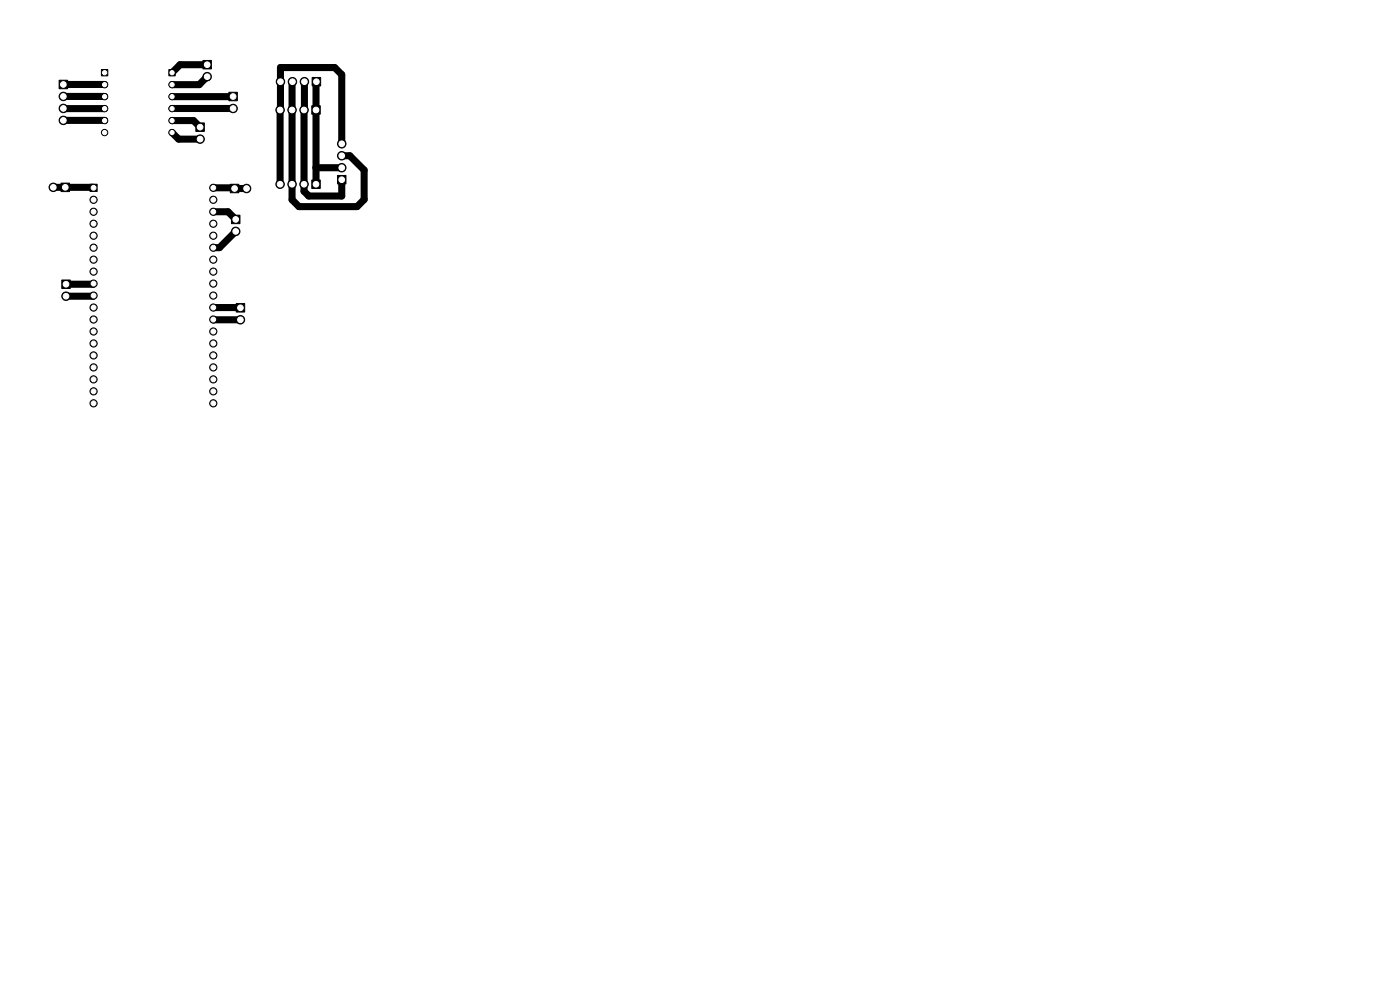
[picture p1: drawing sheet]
<svg xmlns="http://www.w3.org/2000/svg" width="297mm" height="210mm" viewBox="0 0 297 210" stroke-linecap="round" stroke-linejoin="round" font-family="sans-serif">
<g fill="#000" stroke="#000" stroke-width=".21">
<path d="M12.5 17h1.8v1.8h-1.8zM21.5 14.7h1.4v1.4h-1.4zM35.8 14.7h1.4v1.4h-1.4zM43 12.8h1.8v1.8h-1.8zM48.6 19.6h1.7v1.8h-1.7zM66.2 16.4h1.8v1.8h-1.8zM12.9 38.8h1.8v1.8h-1.8zM41.5 26.1h1.9v1.8h-1.9zM66.1 22.4h1.8v1.8h-1.8zM66.1 38.2h1.8v1.8h-1.8zM71.6 37.2h1.8v1.8h-1.8zM13.1 59.4h1.8v1.8h-1.8z"/>
<path d="M19.1 39.1h1.5v1.5h-1.5zM48.9 39.1h1.8v1.8h-1.8zM49.1 45.6h1.8v1.8h-1.8zM50.1 64.4h1.8v1.8h-1.8z"/>
<circle cx="22.2" cy="18" r=".67"/>
<circle cx="36.5" cy="18" r=".67"/>
<circle cx="43.9" cy="16.3" r=".9"/>
<circle cx="59.5" cy="17.3" r=".9"/>
<circle cx="62" cy="17.3" r=".9"/>
<circle cx="64.6" cy="17.3" r=".9"/>
<circle cx="11.3" cy="39.7" r=".9"/>
<circle cx="13.4" cy="23" r=".9"/>
<circle cx="13.4" cy="25.5" r=".9"/>
<circle cx="13.4" cy="20.5" r=".9"/>
<circle cx="22.2" cy="23" r=".67"/>
<circle cx="22.2" cy="28.1" r=".67"/>
<circle cx="22.2" cy="20.5" r=".67"/>
<circle cx="22.2" cy="25.6" r=".67"/>
<circle cx="36.5" cy="23" r=".67"/>
<circle cx="36.5" cy="25.6" r=".67"/>
<circle cx="36.5" cy="28.1" r=".67"/>
<circle cx="36.5" cy="20.5" r=".67"/>
<circle cx="42.4" cy="29.5" r=".9"/>
<circle cx="45.2" cy="39.8" r=".76"/>
<circle cx="49.4" cy="23" r=".9"/>
<circle cx="52.3" cy="40" r=".9"/>
<circle cx="59.4" cy="39.1" r=".9"/>
<circle cx="59.4" cy="23.3" r=".9"/>
<circle cx="62" cy="39.1" r=".9"/>
<circle cx="62" cy="23.3" r=".9"/>
<circle cx="64.5" cy="39.1" r=".9"/>
<circle cx="64.5" cy="23.3" r=".9"/>
<circle cx="72.5" cy="35.6" r=".9"/>
<circle cx="72.5" cy="33" r=".9"/>
<circle cx="72.5" cy="30.5" r=".9"/>
<circle cx="19.8" cy="57.6" r=".76"/>
<circle cx="19.8" cy="47.5" r=".76"/>
<circle cx="19.8" cy="52.5" r=".76"/>
<circle cx="19.8" cy="44.9" r=".76"/>
<circle cx="19.8" cy="55.1" r=".76"/>
<circle cx="19.8" cy="50" r=".76"/>
<circle cx="19.8" cy="42.4" r=".76"/>
<circle cx="45.2" cy="50" r=".76"/>
<circle cx="45.2" cy="47.5" r=".76"/>
<circle cx="45.2" cy="44.9" r=".76"/>
<circle cx="45.2" cy="55.1" r=".76"/>
<circle cx="45.2" cy="52.5" r=".76"/>
<circle cx="45.2" cy="57.6" r=".76"/>
<circle cx="45.2" cy="42.4" r=".76"/>
<circle cx="50" cy="49.1" r=".9"/>
<circle cx="14" cy="62.8" r=".9"/>
<circle cx="19.8" cy="77.9" r=".76"/>
<circle cx="19.8" cy="65.2" r=".76"/>
<circle cx="19.8" cy="70.3" r=".76"/>
<circle cx="19.8" cy="75.4" r=".76"/>
<circle cx="19.8" cy="60.2" r=".76"/>
<circle cx="19.8" cy="62.7" r=".76"/>
<circle cx="19.8" cy="72.9" r=".76"/>
<circle cx="19.8" cy="67.8" r=".76"/>
<circle cx="45.2" cy="70.3" r=".76"/>
<circle cx="45.2" cy="65.2" r=".76"/>
<circle cx="45.2" cy="72.9" r=".76"/>
<circle cx="45.2" cy="67.8" r=".76"/>
<circle cx="45.2" cy="62.7" r=".76"/>
<circle cx="45.2" cy="75.4" r=".76"/>
<circle cx="45.2" cy="60.2" r=".76"/>
<circle cx="45.2" cy="77.9" r=".76"/>
<circle cx="51" cy="67.8" r=".9"/>
<circle cx="19.8" cy="85.6" r=".76"/>
<circle cx="19.8" cy="80.5" r=".76"/>
<circle cx="19.8" cy="83" r=".76"/>
<circle cx="45.2" cy="80.5" r=".76"/>
<circle cx="45.2" cy="85.6" r=".76"/>
<circle cx="45.2" cy="83" r=".76"/>
</g>
<g fill="none" stroke="#000" stroke-width="1.5">
<path d="M13.4 17.9l8.8 .1M44 16.3l-1.7 1.7h-5.8M44 13.7h-5.8l-1.7 1.7M62 17.3v25.1l1.4 1.4h12.3l1.6-1.5v-6.2l-3.1-3.1h-1.7M64.6 17.3l-.1 23.3 1 1h7v-3.5M67.1 17.3l-.1 21.8M11.3 39.7l8.5 .1M13.4 25.5h8.8M13.4 23h8.8M13.4 20.5h8.8M22.2 25.5v.1M36.5 28.1l1.4 1.4h4.5"/>
<path d="M36.5 25.6h4.6l1.3 1.4M45.3 39.8l7 .2M49.4 23h-12.9M49.4 20.5h-12.9M67 35.6h5.5M72.5 30.5v-14.7l-1.5-1.5h-11.5l-.1 24.8M45.3 44.9h3.1l1.6 1.6M50 49.1l-3.5 3.4h-1.2M19.8 60.2l-.1 .1h-5.7M19.8 62.7l-.1 .1h-5.7M45.3 67.8h5.7M45.3 65.2l5.7 .1"/>
</g>
<g fill="#fff" stroke="#fff" stroke-width=".21">
<circle cx="19.8" cy="39.8" r=".51"/>
<circle cx="19.8" cy="42.4" r=".51"/>
<circle cx="19.8" cy="44.9" r=".51"/>
<circle cx="19.8" cy="47.5" r=".51"/>
<circle cx="19.8" cy="50" r=".51"/>
<circle cx="19.8" cy="52.5" r=".51"/>
<circle cx="19.8" cy="55.1" r=".51"/>
<circle cx="19.8" cy="57.6" r=".51"/>
<circle cx="19.8" cy="60.2" r=".51"/>
<circle cx="19.8" cy="62.7" r=".51"/>
<circle cx="19.8" cy="65.2" r=".51"/>
<circle cx="19.8" cy="67.8" r=".51"/>
<circle cx="19.8" cy="70.3" r=".51"/>
<circle cx="19.8" cy="72.9" r=".51"/>
<circle cx="19.8" cy="75.4" r=".51"/>
<circle cx="19.8" cy="77.9" r=".51"/>
<circle cx="19.8" cy="80.5" r=".51"/>
<circle cx="19.8" cy="83" r=".51"/>
<circle cx="19.8" cy="85.6" r=".51"/>
<circle cx="45.3" cy="85.6" r=".51"/>
<circle cx="45.3" cy="83" r=".51"/>
<circle cx="45.3" cy="80.5" r=".51"/>
<circle cx="45.3" cy="77.9" r=".51"/>
<circle cx="45.3" cy="75.4" r=".51"/>
<circle cx="45.3" cy="72.9" r=".51"/>
<circle cx="45.3" cy="70.3" r=".51"/>
<circle cx="45.3" cy="67.8" r=".51"/>
<circle cx="45.3" cy="65.2" r=".51"/>
<circle cx="45.3" cy="62.7" r=".51"/>
<circle cx="45.3" cy="60.2" r=".51"/>
<circle cx="45.3" cy="57.6" r=".51"/>
<circle cx="45.3" cy="55.1" r=".51"/>
<circle cx="45.3" cy="52.5" r=".51"/>
<circle cx="45.3" cy="50" r=".51"/>
<circle cx="45.3" cy="47.5" r=".51"/>
<circle cx="45.3" cy="44.9" r=".51"/>
<circle cx="45.3" cy="42.4" r=".51"/>
<circle cx="45.3" cy="39.8" r=".51"/>
<circle cx="14" cy="60.3" r=".6"/>
<circle cx="14" cy="62.8" r=".6"/>
<circle cx="51" cy="65.3" r=".6"/>
<circle cx="51" cy="67.8" r=".6"/>
<circle cx="50" cy="46.5" r=".6"/>
<circle cx="50" cy="49.1" r=".6"/>
<circle cx="49.8" cy="40" r=".6"/>
<circle cx="52.3" cy="40" r=".6"/>
<circle cx="13.8" cy="39.7" r=".6"/>
<circle cx="11.3" cy="39.7" r=".6"/>
<circle cx="49.4" cy="20.5" r=".6"/>
<circle cx="49.4" cy="23" r=".6"/>
<circle cx="13.4" cy="17.9" r=".6"/>
<circle cx="13.4" cy="20.5" r=".6"/>
<circle cx="13.4" cy="23" r=".6"/>
<circle cx="13.4" cy="25.5" r=".6"/>
<circle cx="42.4" cy="29.5" r=".6"/>
<circle cx="42.4" cy="27" r=".6"/>
<circle cx="43.9" cy="13.7" r=".6"/>
<circle cx="43.9" cy="16.3" r=".6"/>
<circle cx="22.2" cy="15.4" r=".45"/>
<circle cx="22.2" cy="18" r=".45"/>
<circle cx="22.2" cy="20.5" r=".45"/>
<circle cx="22.2" cy="23" r=".45"/>
<circle cx="22.2" cy="25.6" r=".45"/>
<circle cx="22.2" cy="28.1" r=".45"/>
<circle cx="59.5" cy="17.3" r=".6"/>
<circle cx="62" cy="17.3" r=".6"/>
<circle cx="64.6" cy="17.3" r=".6"/>
<circle cx="67.1" cy="17.3" r=".6"/>
<circle cx="72.5" cy="38.1" r=".6"/>
<circle cx="72.5" cy="35.6" r=".6"/>
<circle cx="72.5" cy="33" r=".6"/>
<circle cx="72.5" cy="30.5" r=".6"/>
<circle cx="67" cy="23.3" r=".6"/>
<circle cx="64.5" cy="23.3" r=".6"/>
<circle cx="62" cy="23.3" r=".6"/>
<circle cx="59.4" cy="23.3" r=".6"/>
<circle cx="67" cy="39.1" r=".6"/>
<circle cx="64.5" cy="39.1" r=".6"/>
<circle cx="62" cy="39.1" r=".6"/>
<circle cx="59.4" cy="39.1" r=".6"/>
<circle cx="36.5" cy="15.4" r=".45"/>
<circle cx="36.5" cy="18" r=".45"/>
<circle cx="36.5" cy="20.5" r=".45"/>
<circle cx="36.5" cy="23" r=".45"/>
<circle cx="36.5" cy="25.6" r=".45"/>
<circle cx="36.5" cy="28.1" r=".45"/>
</g>
</svg>
